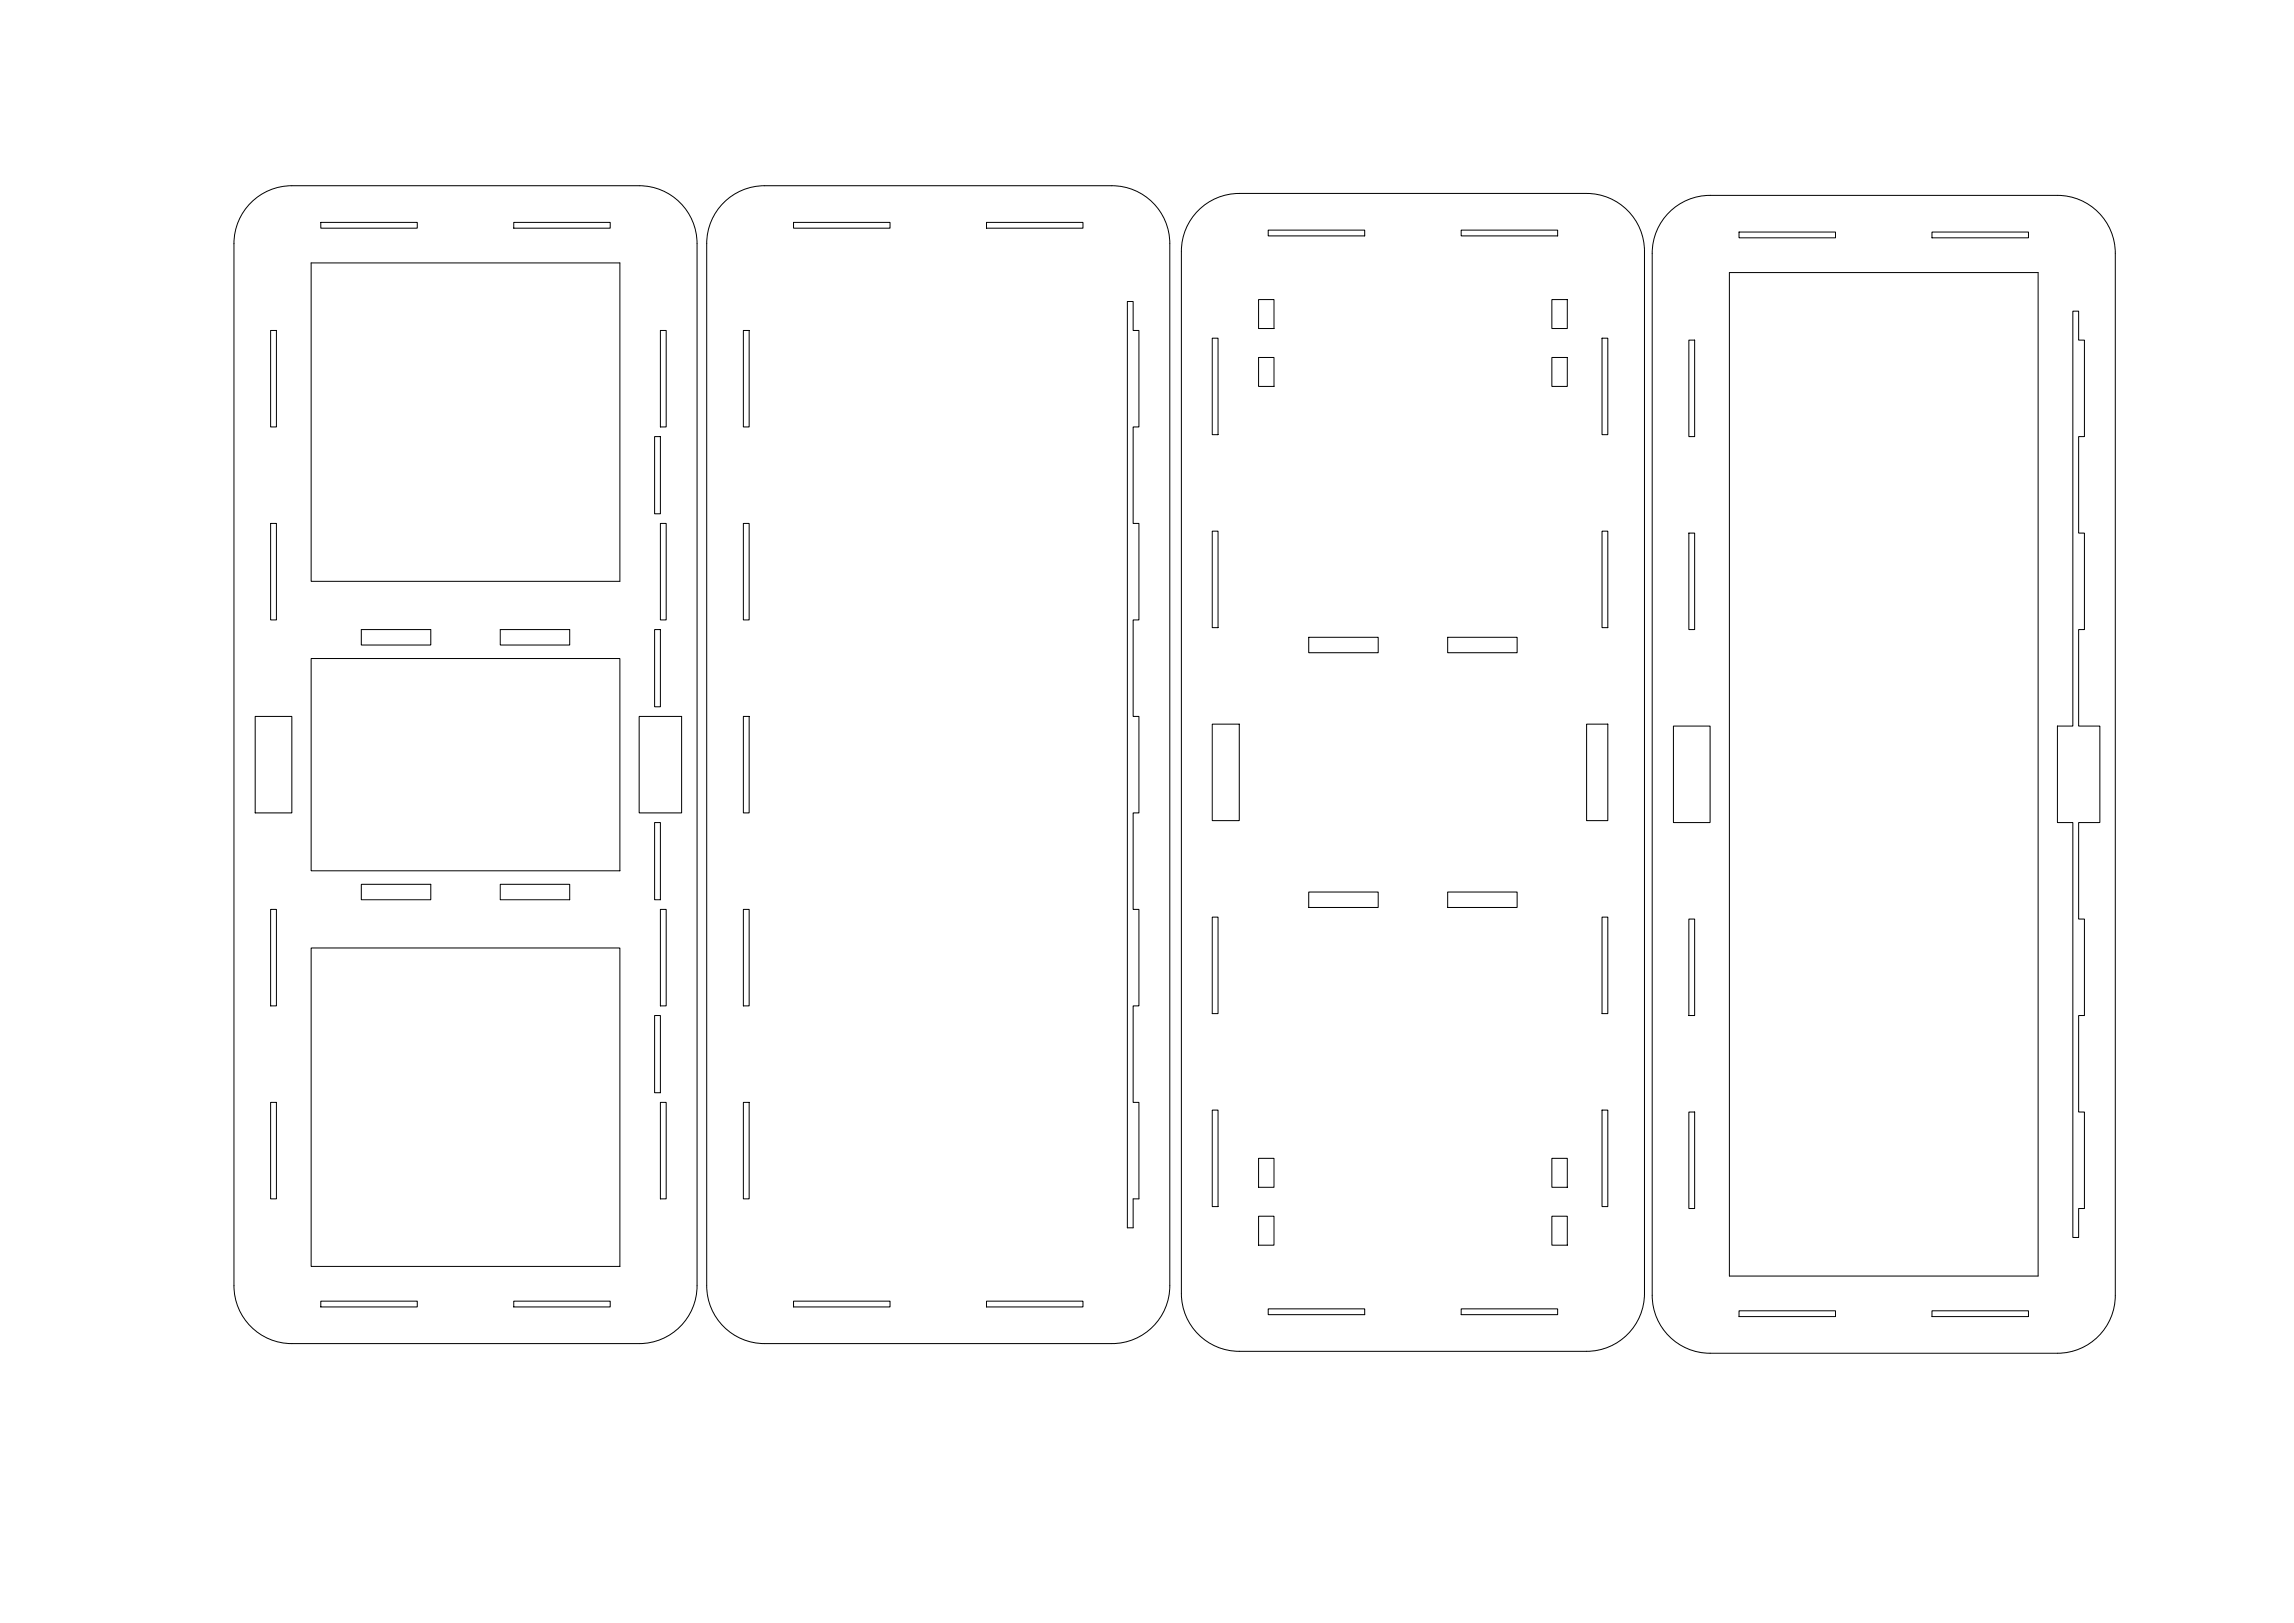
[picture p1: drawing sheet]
<svg xmlns="http://www.w3.org/2000/svg" width="1189mm" height="841mm" viewBox="0 0 1189 841" stroke-linecap="round" stroke-linejoin="round" font-family="sans-serif">
<!-- layer: Visible -->
<g fill="none" stroke="#000" stroke-width=".52">
<path d="M130 105a30 30 0 0 1 21-9h180a30 30 0 0 1 30 30v540a30 30 0 0 1-30 30h-180a30 30 0 0 1-30-30v-540a30 30 0 0 1 9-21zM166 115h50v3h-50zM266 115h50v3h-50zM375 105a30 30 0 0 1 21-9h180a30 30 0 0 1 30 30v540a30 30 0 0 1-30 30h-180a30 30 0 0 1-30-30v-540a30 30 0 0 1 9-21zM411 115h50v3h-50zM511 115h50v3h-50zM621 109a30 30 0 0 1 21-9h180a30 30 0 0 1 30 30v540a30 30 0 0 1-30 30h-180a30 30 0 0 1-30-30v-540a30 30 0 0 1 9-21zM657 119h50v3h-50zM757 119h50v3h-50zM865 110a30 30 0 0 1 21-9h180a30 30 0 0 1 30 30v540a30 30 0 0 1-30 30h-180a30 30 0 0 1-30-30v-540a30 30 0 0 1 9-21zM161 136h160v165h-160zM901 120h50v3h-50z"/>
<path d="M1001 120h50v3h-50zM584 156h3v15h3v50h-3v50h3v50h-3v50h3v50h-3v50h3v50h-3v50h3v50h-3v15h-3zM652 155h8v15h-8zM804 155h8v15h-8zM896 141h160v520h-160zM140 171h3v50h-3zM342 171h3v50h-3zM385 171h3v50h-3zM628 175h3v50h-3zM830 175h3v50h-3zM875 176h3v50h-3zM1074 161h3v15h3v50h-3v50h3v50h-3v50h11v50h-11v50h3v50h-3v50h3v50h-3v15h-3v-215h-8v-50h8z"/>
<path d="M652 185h8v15h-8zM804 185h8v15h-8zM339 226h3v40h-3zM140 271h3v50h-3zM342 271h3v50h-3zM385 271h3v50h-3zM628 275h3v50h-3zM830 275h3v50h-3zM875 276h3v50h-3zM187 326h36v8h-36zM259 326h36v8h-36zM339 326h3v40h-3z"/>
<path d="M678 330h36v8h-36zM750 330h36v8h-36zM161 341h160v110h-160zM132 371h19v50h-19zM331 371h22v50h-22zM385 371h3v50h-3zM628 375h14v50h-14zM822 375h11v50h-11zM867 376h19v50h-19zM339 426h3v40h-3zM187 458h36v8h-36zM259 458h36v8h-36z"/>
<path d="M140 471h3v50h-3zM342 471h3v50h-3zM385 471h3v50h-3zM628 475h3v50h-3zM678 462h36v8h-36zM750 462h36v8h-36zM830 475h3v50h-3zM875 476h3v50h-3zM161 491h160v165h-160zM339 526h3v40h-3zM140 571h3v50h-3zM342 571h3v50h-3z"/>
<path d="M385 571h3v50h-3zM628 575h3v50h-3zM830 575h3v50h-3zM875 576h3v50h-3zM652 600h8v15h-8zM804 600h8v15h-8zM652 630h8v15h-8zM804 630h8v15h-8zM166 674h50v3h-50zM266 674h50v3h-50zM411 674h50v3h-50zM511 674h50v3h-50z"/>
<path d="M657 678h50v3h-50zM757 678h50v3h-50zM901 679h50v3h-50zM1001 679h50v3h-50z"/>
</g>
</svg>
